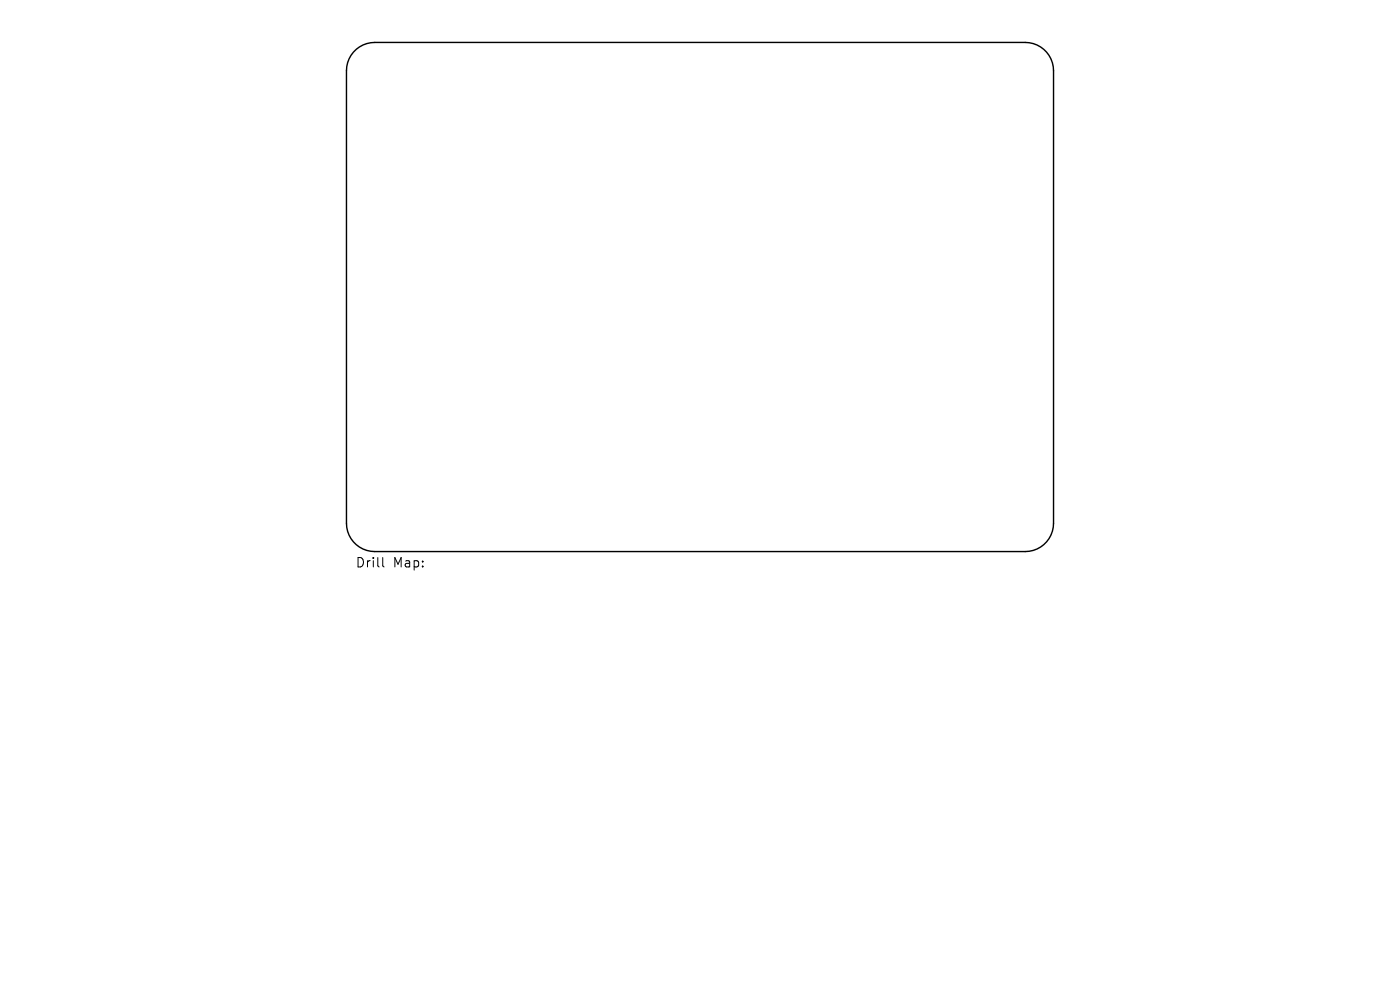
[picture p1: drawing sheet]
<svg xmlns="http://www.w3.org/2000/svg" width="297mm" height="210mm" viewBox="0 0 297 210" stroke-linecap="round" stroke-linejoin="round" font-family="sans-serif">
<defs><g id="words">
<g font-size="2.8">
<text x="75.4" y="120.7">Drill</text>
<text x="83.4" y="120.7">Map:</text>
</g>
</g></defs>
<path d="M75 11.1a6 6 0 0 1 4.5-2.1h138a6 6 0 0 1 6 6v96a6 6 0 0 1-6 6h-138a6 6 0 0 1-6-6v-96a6 6 0 0 1 1.5-3.9z" fill="none" stroke="#000" stroke-width=".3"/>
<path d="M81.2 118.3v1.7l.3 .3" fill="none" stroke="#000" stroke-width=".21"/>
<use href="#words"/>
</svg>
